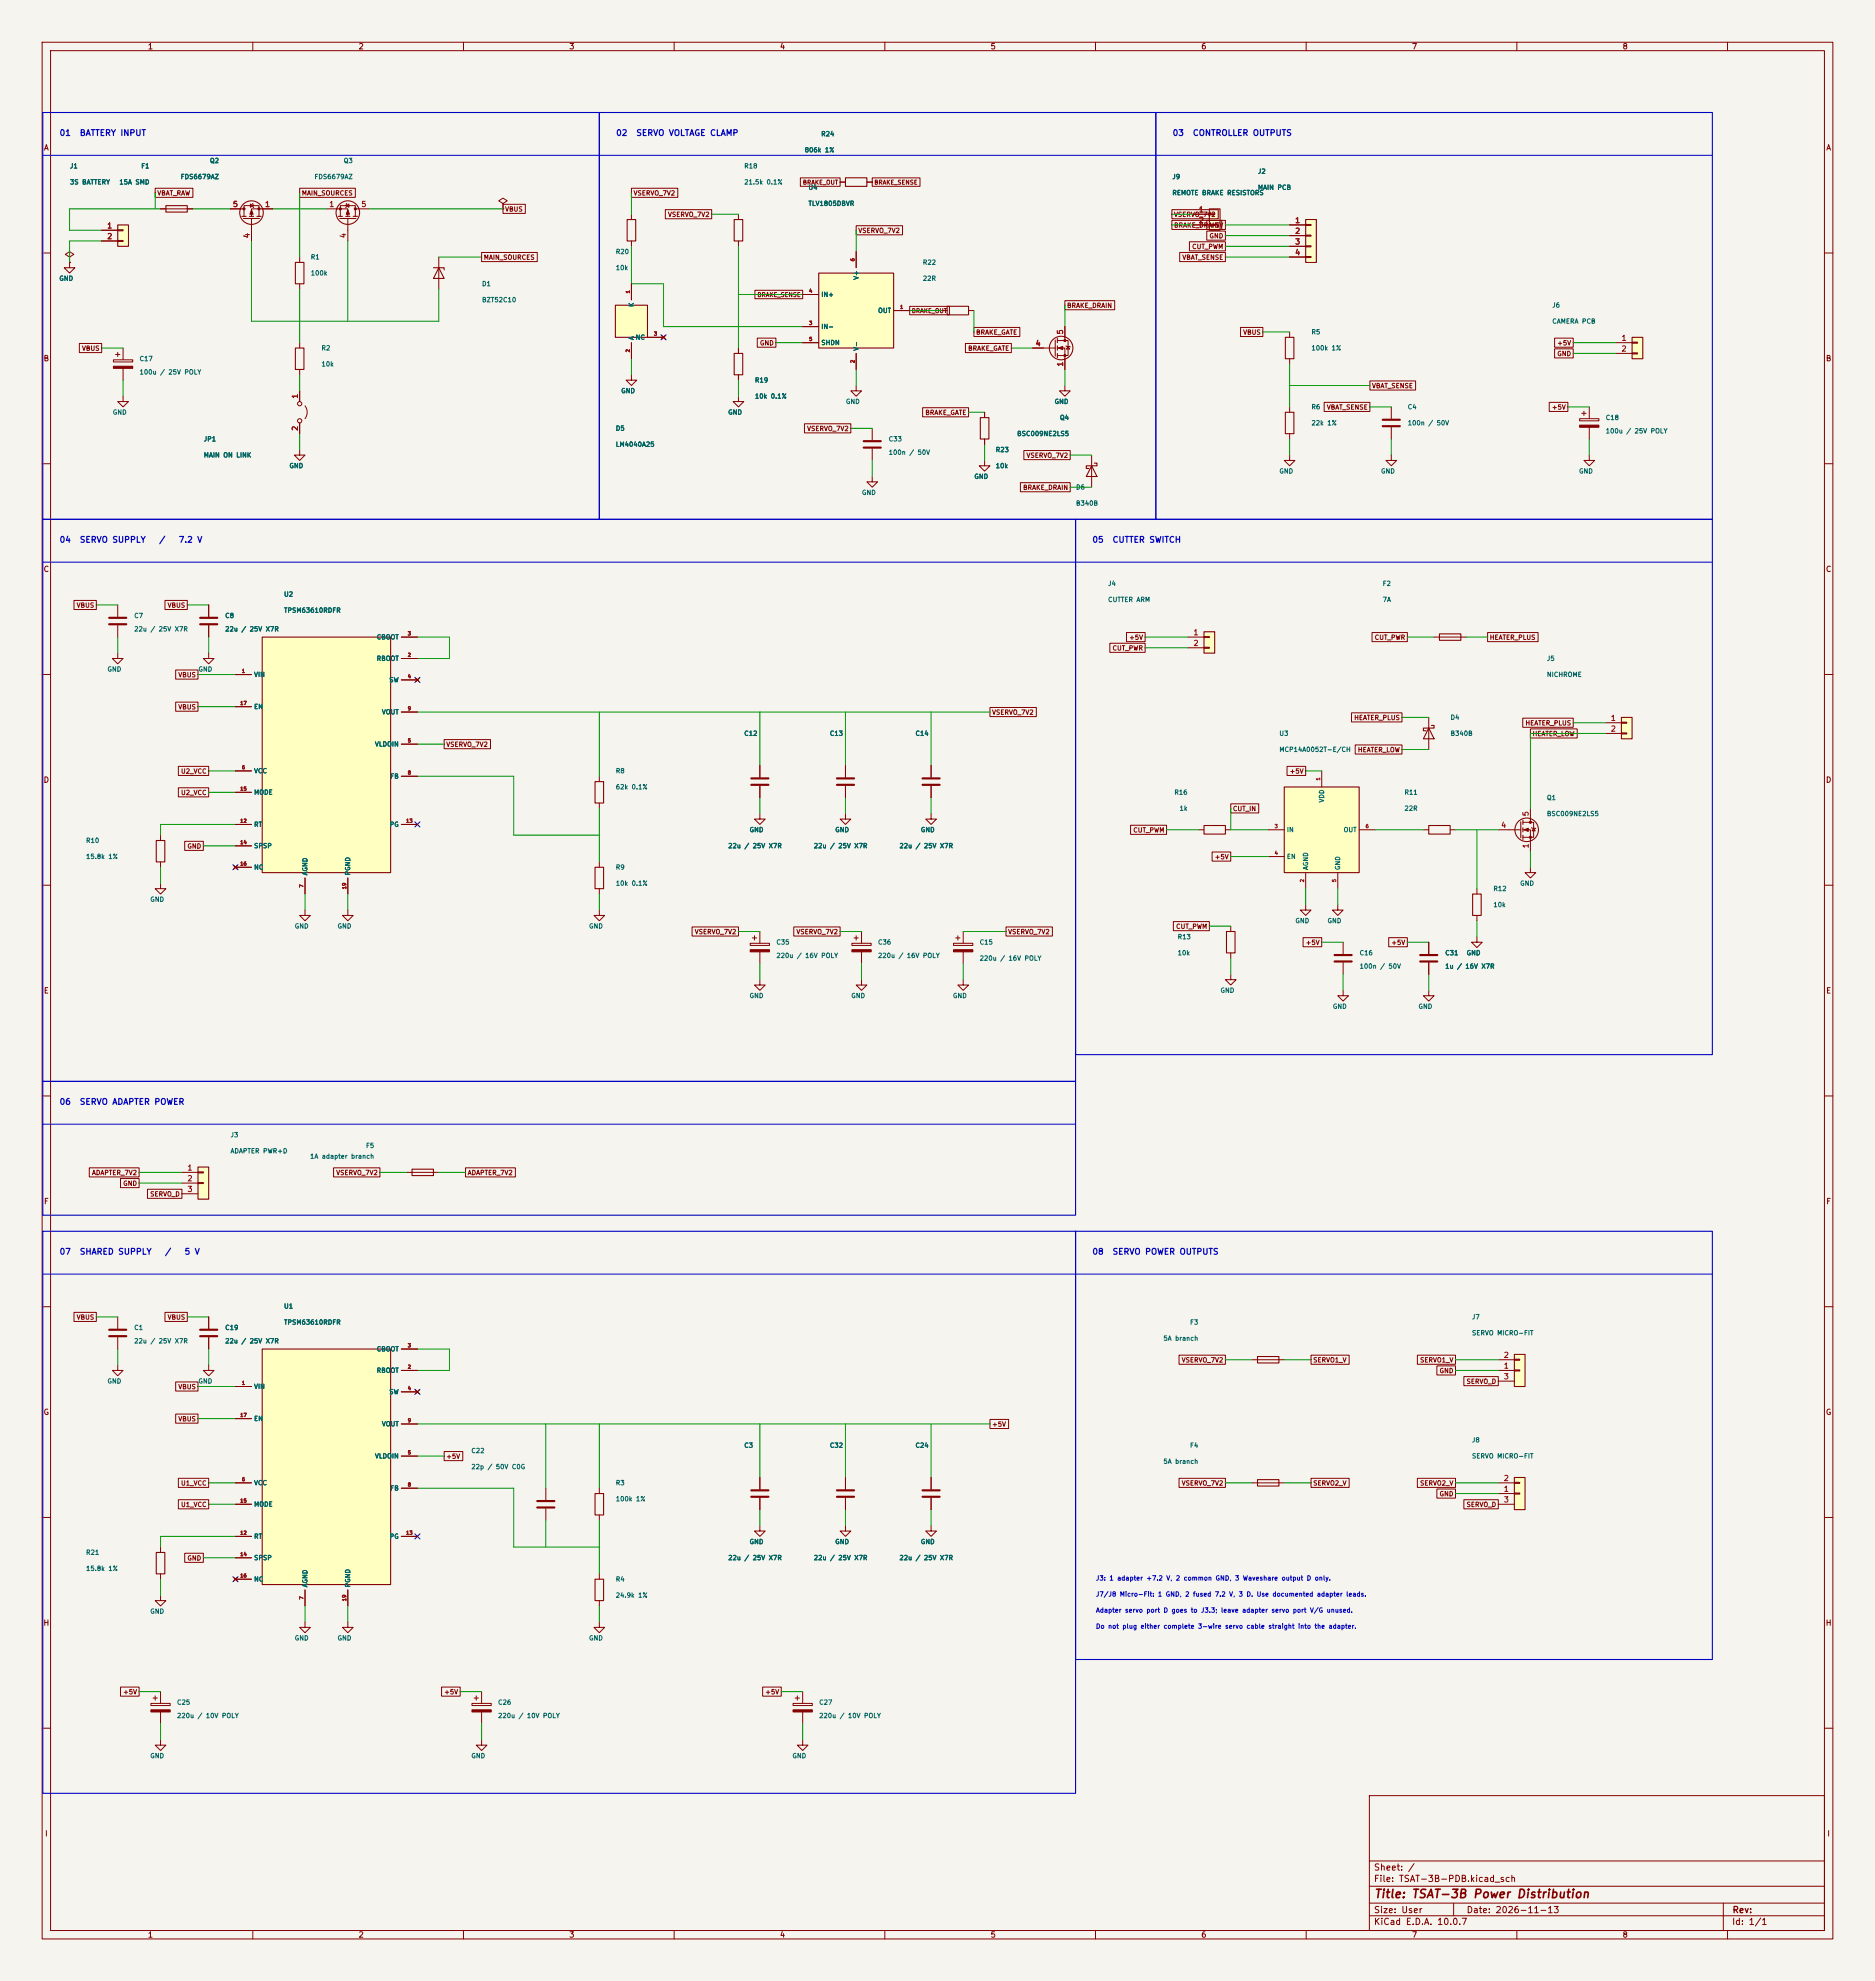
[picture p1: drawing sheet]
<svg xmlns="http://www.w3.org/2000/svg" width="445mm" height="470mm" viewBox="0 0 445 470" stroke-linecap="round" stroke-linejoin="round" font-family="sans-serif">
<defs><g id="words">
<text font-size="2" fill="#840000" x="326" y="450.8">Title: TSAT-3B Power Distribution</text>
<g font-size="1.5" fill="#840000">
<text x="326" y="446.9">File: TSAT-3B-PDB.kicad_sch</text>
<text x="326" y="444.2">Sheet: /</text>
<text x="326" y="454.3">Size: User</text>
<text x="348" y="454.3">Date: 2026-11-13</text>
<text x="411" y="454.3">Rev:</text>
<text x="326" y="457.1">KiCad E.D.A. 10.0.7</text>
<text x="411" y="457.1">Id: 1/1</text>
</g>
<g font-size="1.4" fill="#0000c2">
<text x="14" y="32.6">01</text>
<text x="18.8" y="32.6">BATTERY INPUT</text>
<text x="146.1" y="32.6">02</text>
<text x="150.9" y="32.6">SERVO VOLTAGE CLAMP</text>
<text x="278.2" y="32.6">03</text>
<text x="283" y="32.6">CONTROLLER OUTPUTS</text>
<text x="14" y="129.1">04</text>
<text x="18.8" y="129.1">SERVO SUPPLY</text>
<text x="37.6" y="129.1">/</text>
<text x="42.3" y="129.1">7.2 V</text>
<text x="259.1" y="129.1">05</text>
<text x="263.9" y="129.1">CUTTER SWITCH</text>
<text x="14" y="262.4">06</text>
<text x="18.8" y="262.4">SERVO ADAPTER POWER</text>
<text x="14" y="298">07</text>
<text x="18.8" y="298">SHARED SUPPLY</text>
<text x="39" y="298">/</text>
<text x="43.7" y="298">5 V</text>
<text x="259.1" y="298">08</text>
<text x="263.9" y="298">SERVO POWER OUTPUTS</text>
</g>
<g font-size="1.3" fill="#840000">
<text x="35" y="12">1</text>
<text x="85" y="12">2</text>
<text x="135" y="12">3</text>
<text x="185" y="12">4</text>
<text x="235" y="12">5</text>
<text x="285" y="12">6</text>
<text x="335" y="12">7</text>
<text x="385" y="12">8</text>
<text x="10.3" y="36">A</text>
<text x="433.3" y="36">A</text>
<text x="10.2" y="86">B</text>
<text x="433.2" y="86">B</text>
<text x="10.2" y="136">C</text>
<text x="433.2" y="136">C</text>
<text x="10.2" y="186">D</text>
<text x="433.2" y="186">D</text>
<text x="10.3" y="236">E</text>
<text x="433.3" y="236">E</text>
<text x="10.3" y="286">F</text>
<text x="433.3" y="286">F</text>
<text x="10.2" y="336">G</text>
<text x="433.2" y="336">G</text>
<text x="10.2" y="386">H</text>
<text x="433.2" y="386">H</text>
<text x="10.6" y="436">I</text>
<text x="433.6" y="436">I</text>
<text x="35" y="460">1</text>
<text x="85" y="460">2</text>
<text x="135" y="460">3</text>
<text x="185" y="460">4</text>
<text x="235" y="460">5</text>
<text x="285" y="460">6</text>
<text x="335" y="460">7</text>
<text x="385" y="460">8</text>
</g>
<g font-size="1.3" fill="#a90000">
<text x="55.1" y="49.4">5</text>
<text x="62.8" y="49.4">1</text>
<text x="78" y="49.4">1</text>
<text x="85.6" y="49.4">5</text>
<text x="284.4" y="50.7">1</text>
<text x="284.4" y="53.2">2</text>
<text x="307.2" y="53.2">1</text>
<text x="25.3" y="54.5">1</text>
<text x="25.3" y="57">2</text>
<text x="59.6" y="56.6" transform="rotate(-90 59.6 56.6)">4</text>
<text x="82.4" y="56.6" transform="rotate(-90 82.4 56.6)">4</text>
<text x="307.2" y="55.8">2</text>
<text x="307.2" y="58.3">3</text>
<text x="307.2" y="60.8">4</text>
<text x="245.6" y="82.4">4</text>
<text x="252.6" y="79.5" transform="rotate(-90 252.6 79.5)">5</text>
<text x="384.7" y="81.2">1</text>
<text x="384.7" y="83.7">2</text>
<text x="252.6" y="87.1" transform="rotate(-90 252.6 87.1)">1</text>
<text x="71" y="94.7" transform="rotate(-90 71 94.7)">1</text>
<text x="71" y="102.4" transform="rotate(-90 71 102.4)">2</text>
<text x="283.1" y="151">1</text>
<text x="283.1" y="153.6">2</text>
<text x="382.2" y="171.3">1</text>
<text x="382.2" y="173.9">2</text>
<text x="356.1" y="196.7">4</text>
<text x="363.1" y="193.8" transform="rotate(-90 363.1 193.8)">5</text>
<text x="363.1" y="201.4" transform="rotate(-90 363.1 201.4)">1</text>
<text x="44.4" y="278">1</text>
<text x="44.4" y="280.6">2</text>
<text x="44.4" y="283.1">3</text>
<text x="356.8" y="322.5">2</text>
<text x="356.8" y="325">1</text>
<text x="356.8" y="327.5">3</text>
<text x="356.8" y="351.7">2</text>
<text x="356.8" y="354.2">1</text>
<text x="356.8" y="356.8">3</text>
</g>
<g font-size="1.1" fill="#006464">
<text x="194.8" y="32.6">R24</text>
<text x="16.5" y="40.2">J1</text>
<text x="33.4" y="40.2">F1</text>
<text x="49.7" y="38.9">Q2</text>
<text x="81.5" y="38.9">Q3</text>
<text x="176.5" y="40.2">R18</text>
<text x="190.9" y="36.4">806k 1%</text>
<text x="298.4" y="41.5">J2</text>
<text x="16.5" y="44">3S BATTERY</text>
<text x="28.2" y="44">15A SMD</text>
<text x="42.8" y="42.8">FDS6679AZ</text>
<text x="74.5" y="42.8">FDS6679AZ</text>
<text x="176.5" y="44">21.5k 0.1%</text>
<text x="191.8" y="45.3">U4</text>
<text x="278.1" y="42.8">J9</text>
<text x="278.1" y="46.6">REMOTE BRAKE RESISTORS</text>
<text x="298.4" y="45.3">MAIN PCB</text>
<text x="191.8" y="49.1">TLV1805DBVR</text>
<text x="73.6" y="61.8">R1</text>
<text x="73.6" y="65.6">100k</text>
<text x="146" y="60.5">R20</text>
<text x="146" y="64.3">10k</text>
<text x="218.9" y="63.1">R22</text>
<text x="14" y="66.9">GND</text>
<text x="114.3" y="68.2">D1</text>
<text x="114.3" y="72">BZT52C10</text>
<text x="194.8" y="70.7">IN+</text>
<text x="204" y="66.5" transform="rotate(-90 204 66.5)">V+</text>
<text x="218.9" y="66.9">22R</text>
<text x="150.7" y="72.9" transform="rotate(-90 150.7 72.9)">K</text>
<text x="208.3" y="74.5">OUT</text>
<text x="368.3" y="73.2">J6</text>
<text x="368.3" y="77">CAMERA PCB</text>
<text x="76.2" y="83.4">R2</text>
<text x="150.7" y="80.8" transform="rotate(-90 150.7 80.8)">A</text>
<text x="150.7" y="80.9">NC</text>
<text x="194.8" y="78.3">IN-</text>
<text x="194.8" y="82.1">SHDN</text>
<text x="204" y="83.3" transform="rotate(-90 204 83.3)">V-</text>
<text x="311.1" y="79.6">R5</text>
<text x="311.1" y="83.4">100k 1%</text>
<text x="33" y="85.9">C17</text>
<text x="33" y="89.1">100u / 25V POLY</text>
<text x="76.2" y="87.2">10k</text>
<text x="147.3" y="93.6">GND</text>
<text x="179.1" y="91">R19</text>
<text x="179.1" y="94.8">10k 0.1%</text>
<text x="26.7" y="98.6">GND</text>
<text x="172.7" y="98.6">GND</text>
<text x="200.6" y="96.1">GND</text>
<text x="250.2" y="96.1">GND</text>
<text x="251.4" y="99.9">Q4</text>
<text x="311.1" y="97.4">R6</text>
<text x="311.1" y="101.2">22k 1%</text>
<text x="334" y="97.4">C4</text>
<text x="334" y="101.2">100n / 50V</text>
<text x="381" y="99.9">C18</text>
<text x="48.2" y="105">JP1</text>
<text x="146" y="102.4">D5</text>
<text x="146" y="106.3">LM4040A25</text>
<text x="210.8" y="105">C33</text>
<text x="236.2" y="107.5">R23</text>
<text x="241.3" y="103.7">BSC009NE2LS5</text>
<text x="381" y="103.1">100u / 25V POLY</text>
<text x="48.2" y="108.8">MAIN ON LINK</text>
<text x="68.6" y="111.3">GND</text>
<text x="210.8" y="108.2">100n / 50V</text>
<text x="231.1" y="113.9">GND</text>
<text x="236.2" y="111.3">10k</text>
<text x="303.5" y="112.6">GND</text>
<text x="327.6" y="112.6">GND</text>
<text x="374.6" y="112.6">GND</text>
<text x="204.5" y="117.7">GND</text>
<text x="255.3" y="116.4">D6</text>
<text x="255.3" y="120.2">B340B</text>
<text x="67.3" y="141.8">U2</text>
<text x="262.9" y="139.3">J4</text>
<text x="262.9" y="143.1">CUTTER ARM</text>
<text x="328" y="139.3">F2</text>
<text x="328" y="143.1">7A</text>
<text x="31.7" y="146.9">C7</text>
<text x="53.3" y="146.9">C8</text>
<text x="67.3" y="145.6">TPSM63610RDFR</text>
<text x="31.7" y="150.1">22u / 25V X7R</text>
<text x="53.3" y="150.1">22u / 25V X7R</text>
<text x="89.3" y="152">CBOOT</text>
<text x="25.4" y="159.6">GND</text>
<text x="47" y="159.6">GND</text>
<text x="60.2" y="160.9">VIN</text>
<text x="89.3" y="157.1">RBOOT</text>
<text x="367" y="157.1">J5</text>
<text x="367" y="160.9">NICHROME</text>
<text x="92.3" y="162.1">SW</text>
<text x="60.2" y="168.5">EN</text>
<text x="90.5" y="169.8">VOUT</text>
<text x="344.2" y="171">D4</text>
<text x="88.9" y="177.4">VLDOIN</text>
<text x="176.5" y="174.8">C12</text>
<text x="196.8" y="174.8">C13</text>
<text x="217.2" y="174.8">C14</text>
<text x="303.5" y="174.8">U3</text>
<text x="303.5" y="178.6">MCP14A0052T-E/CH</text>
<text x="344.2" y="174.8">B340B</text>
<text x="60.2" y="183.7">VCC</text>
<text x="92.5" y="185">FB</text>
<text x="146" y="183.7">R8</text>
<text x="60.2" y="188.8">MODE</text>
<text x="146" y="187.5">62k 0.1%</text>
<text x="278.6" y="188.8">R16</text>
<text x="314.5" y="190.5" transform="rotate(-90 314.5 190.5)">VDD</text>
<text x="333.2" y="188.8">R11</text>
<text x="367" y="190.1">Q1</text>
<text x="60.2" y="196.4">RT</text>
<text x="92.4" y="196.4">PG</text>
<text x="177.8" y="197.7">GND</text>
<text x="198.1" y="197.7">GND</text>
<text x="218.4" y="197.7">GND</text>
<text x="279.8" y="192.6">1k</text>
<text x="305.3" y="197.7">IN</text>
<text x="318.8" y="197.7">OUT</text>
<text x="333.2" y="192.6">22R</text>
<text x="367" y="193.9">BSC009NE2LS5</text>
<text x="20.3" y="200.2">R10</text>
<text x="60.2" y="201.5">SPSP</text>
<text x="172.7" y="201.5">22u / 25V X7R</text>
<text x="193" y="201.5">22u / 25V X7R</text>
<text x="213.3" y="201.5">22u / 25V X7R</text>
<text x="20.3" y="204">15.8k 1%</text>
<text x="60.2" y="206.6">NC</text>
<text x="73.2" y="207.8" transform="rotate(-90 73.2 207.8)">AGND</text>
<text x="83.4" y="207.8" transform="rotate(-90 83.4 207.8)">PGND</text>
<text x="146" y="206.6">R9</text>
<text x="305.3" y="204">EN</text>
<text x="310.7" y="206.5" transform="rotate(-90 310.7 206.5)">AGND</text>
<text x="318.3" y="206.5" transform="rotate(-90 318.3 206.5)">GND</text>
<text x="35.5" y="214.2">GND</text>
<text x="146" y="210.4">10k 0.1%</text>
<text x="354.3" y="211.7">R12</text>
<text x="354.3" y="215.5">10k</text>
<text x="360.7" y="210.4">GND</text>
<text x="69.8" y="220.6">GND</text>
<text x="80" y="220.6">GND</text>
<text x="139.7" y="220.6">GND</text>
<text x="307.3" y="219.3">GND</text>
<text x="314.9" y="219.3">GND</text>
<text x="184.1" y="224.4">C35</text>
<text x="184.1" y="227.5">220u / 16V POLY</text>
<text x="208.3" y="224.4">C36</text>
<text x="208.3" y="227.5">220u / 16V POLY</text>
<text x="232.4" y="224.4">C15</text>
<text x="279.4" y="223.1">R13</text>
<text x="279.4" y="226.9">10k</text>
<text x="322.6" y="226.9">C16</text>
<text x="342.9" y="226.9">C31</text>
<text x="348" y="226.9">GND</text>
<text x="232.4" y="228.2">220u / 16V POLY</text>
<text x="322.6" y="230.1">100n / 50V</text>
<text x="342.9" y="230.1">1u / 16V X7R</text>
<text x="177.8" y="237.1">GND</text>
<text x="201.9" y="237.1">GND</text>
<text x="226" y="237.1">GND</text>
<text x="289.5" y="235.8">GND</text>
<text x="316.2" y="239.6">GND</text>
<text x="336.5" y="239.6">GND</text>
<text x="54.6" y="270.1">J3</text>
<text x="54.6" y="273.9">ADAPTER PWR+D</text>
<text x="73.5" y="275.2">1A adapter branch</text>
<text x="86.7" y="272.6">F5</text>
<text x="67.3" y="310.7">U1</text>
<text x="31.7" y="315.8">C1</text>
<text x="53.3" y="315.8">C19</text>
<text x="67.3" y="314.5">TPSM63610RDFR</text>
<text x="282.3" y="314.5">F3</text>
<text x="349.2" y="313.3">J7</text>
<text x="349.2" y="317.1">SERVO MICRO-FIT</text>
<text x="31.7" y="319">22u / 25V X7R</text>
<text x="53.3" y="319">22u / 25V X7R</text>
<text x="89.3" y="320.9">CBOOT</text>
<text x="276" y="318.3">5A branch</text>
<text x="25.4" y="328.5">GND</text>
<text x="47" y="328.5">GND</text>
<text x="60.2" y="329.8">VIN</text>
<text x="89.3" y="326">RBOOT</text>
<text x="92.3" y="331">SW</text>
<text x="60.2" y="337.4">EN</text>
<text x="90.5" y="338.7">VOUT</text>
<text x="88.9" y="346.3">VLDOIN</text>
<text x="111.7" y="345">C22</text>
<text x="176.5" y="343.7">C3</text>
<text x="196.8" y="343.7">C32</text>
<text x="217.2" y="343.7">C24</text>
<text x="276" y="347.6">5A branch</text>
<text x="282.3" y="343.7">F4</text>
<text x="349.2" y="342.5">J8</text>
<text x="349.2" y="346.3">SERVO MICRO-FIT</text>
<text x="60.2" y="352.6">VCC</text>
<text x="92.5" y="353.9">FB</text>
<text x="111.7" y="348.8">22p / 50V C0G</text>
<text x="146" y="352.6">R3</text>
<text x="60.2" y="357.7">MODE</text>
<text x="146" y="356.4">100k 1%</text>
<text x="60.2" y="365.3">RT</text>
<text x="92.4" y="365.3">PG</text>
<text x="20.3" y="369.1">R21</text>
<text x="60.2" y="370.4">SPSP</text>
<text x="172.7" y="370.4">22u / 25V X7R</text>
<text x="177.8" y="366.6">GND</text>
<text x="193" y="370.4">22u / 25V X7R</text>
<text x="198.1" y="366.6">GND</text>
<text x="213.3" y="370.4">22u / 25V X7R</text>
<text x="218.4" y="366.6">GND</text>
<text x="20.3" y="373">15.8k 1%</text>
<text x="60.2" y="375.5">NC</text>
<text x="73.2" y="376.7" transform="rotate(-90 73.2 376.7)">AGND</text>
<text x="83.4" y="376.7" transform="rotate(-90 83.4 376.7)">PGND</text>
<text x="146" y="375.5">R4</text>
<text x="35.5" y="383.1">GND</text>
<text x="146" y="379.3">24.9k 1%</text>
<text x="69.8" y="389.5">GND</text>
<text x="80" y="389.5">GND</text>
<text x="139.7" y="389.5">GND</text>
<text x="41.9" y="404.7">C25</text>
<text x="41.9" y="407.9">220u / 10V POLY</text>
<text x="118.1" y="404.7">C26</text>
<text x="118.1" y="407.9">220u / 10V POLY</text>
<text x="194.3" y="404.7">C27</text>
<text x="194.3" y="407.9">220u / 10V POLY</text>
<text x="35.5" y="417.4">GND</text>
<text x="111.7" y="417.4">GND</text>
<text x="187.9" y="417.4">GND</text>
</g>
<g font-size="1.1" fill="#840000">
<text x="37.2" y="46.6">VBAT_RAW</text>
<text x="71.5" y="46.6">MAIN_SOURCES</text>
<text x="150.3" y="46.6">VSERVO_7V2</text>
<text x="119.8" y="50.4">VBUS</text>
<text x="158.4" y="51.7">VSERVO_7V2</text>
<text x="278.5" y="51.7">VSERVO_7V2</text>
<text x="203.6" y="55.5">VSERVO_7V2</text>
<text x="278.5" y="54.3">BRAKE_DRAIN</text>
<text x="282.8" y="59.3">CUT_PWM</text>
<text x="286.9" y="56.8">GND</text>
<text x="286.9" y="54.3">+5V</text>
<text x="114.7" y="61.9">MAIN_SOURCES</text>
<text x="280.5" y="61.9">VBAT_SENSE</text>
<text x="253.1" y="73.3">BRAKE_DRAIN</text>
<text x="19.4" y="83.5">VBUS</text>
<text x="180.2" y="82.2">GND</text>
<text x="229.7" y="83.5">BRAKE_GATE</text>
<text x="231.5" y="79.7">BRAKE_GATE</text>
<text x="294.9" y="79.7">VBUS</text>
<text x="369.5" y="82.2">+5V</text>
<text x="369.5" y="84.7">GND</text>
<text x="325.5" y="92.4">VBAT_SENSE</text>
<text x="219.5" y="98.7">BRAKE_GATE</text>
<text x="314.8" y="97.4">VBAT_SENSE</text>
<text x="368.2" y="97.4">+5V</text>
<text x="191.4" y="102.5">VSERVO_7V2</text>
<text x="243.5" y="108.9">VSERVO_7V2</text>
<text x="242.7" y="116.5">BRAKE_DRAIN</text>
<text x="18.1" y="144.4">VBUS</text>
<text x="39.7" y="144.4">VBUS</text>
<text x="263.9" y="154.6">CUT_PWR</text>
<text x="267.9" y="152">+5V</text>
<text x="326.1" y="152">CUT_PWR</text>
<text x="353.5" y="152">HEATER_PLUS</text>
<text x="42.2" y="160.9">VBUS</text>
<text x="42.2" y="168.6">VBUS</text>
<text x="235.3" y="169.8">VSERVO_7V2</text>
<text x="321.3" y="171.1">HEATER_PLUS</text>
<text x="361.9" y="172.4">HEATER_PLUS</text>
<text x="105.8" y="177.4">VSERVO_7V2</text>
<text x="322.2" y="178.7">HEATER_LOW</text>
<text x="363.6" y="174.9">HEATER_LOW</text>
<text x="42.9" y="183.8">U2_VCC</text>
<text x="306" y="183.8">+5V</text>
<text x="42.9" y="188.9">U2_VCC</text>
<text x="268.8" y="197.8">CUT_PWM</text>
<text x="292.5" y="192.7">CUT_IN</text>
<text x="44.4" y="201.6">GND</text>
<text x="288.2" y="204.1">+5V</text>
<text x="164.8" y="221.9">VSERVO_7V2</text>
<text x="188.9" y="221.9">VSERVO_7V2</text>
<text x="239.2" y="221.9">VSERVO_7V2</text>
<text x="279" y="220.6">CUT_PWM</text>
<text x="309.8" y="224.4">+5V</text>
<text x="330.1" y="224.4">+5V</text>
<text x="21.7" y="279">ADAPTER_7V2</text>
<text x="29.1" y="281.6">GND</text>
<text x="79.7" y="279">VSERVO_7V2</text>
<text x="110.9" y="279">ADAPTER_7V2</text>
<text x="35.5" y="284.1">SERVO_D</text>
<text x="18.1" y="313.3">VBUS</text>
<text x="39.7" y="313.3">VBUS</text>
<text x="280.3" y="323.5">VSERVO_7V2</text>
<text x="311.5" y="323.5">SERVO1_V</text>
<text x="336.9" y="323.5">SERVO1_V</text>
<text x="42.2" y="329.8">VBUS</text>
<text x="341.5" y="326">GND</text>
<text x="347.9" y="328.6">SERVO_D</text>
<text x="42.2" y="337.5">VBUS</text>
<text x="235.3" y="338.7">+5V</text>
<text x="105.8" y="346.4">+5V</text>
<text x="42.9" y="352.7">U1_VCC</text>
<text x="280.3" y="352.7">VSERVO_7V2</text>
<text x="311.5" y="352.7">SERVO2_V</text>
<text x="336.9" y="352.7">SERVO2_V</text>
<text x="42.9" y="357.8">U1_VCC</text>
<text x="341.5" y="355.2">GND</text>
<text x="347.9" y="357.8">SERVO_D</text>
<text x="44.4" y="370.5">GND</text>
<text x="29.1" y="402.2">+5V</text>
<text x="105.3" y="402.2">+5V</text>
<text x="181.5" y="402.2">+5V</text>
</g>
<g font-size="1.1" fill="#0000c2">
<text x="260" y="375.2">J3: 1 adapter +7.2 V, 2 common GND, 3 Waveshare output D only.</text>
<text x="260" y="379.1">J7/J8 Micro-Fit: 1 GND, 2 fused 7.2 V, 3 D. Use documented adapter leads.</text>
<text x="260" y="382.9">Adapter servo port D goes to J3.3; leave adapter servo port V/G unused.</text>
<text x="260" y="386.7">Do not plug either complete 3-wire servo cable straight into the adapter.</text>
</g>
<g font-size="1" fill="#840000">
<text x="190.4" y="44">BRAKE_OUT</text>
<text x="207.4" y="44">BRAKE_SENSE</text>
<text x="179.6" y="70.7">BRAKE_SENSE</text>
<text x="216.3" y="74.5">BRAKE_OUT</text>
</g>
<g font-size=".8" fill="#a90000">
<text x="203" y="62.1" transform="rotate(-90 203 62.1)">6</text>
<text x="149.6" y="69.7" transform="rotate(-90 149.6 69.7)">1</text>
<text x="191.9" y="69.7">4</text>
<text x="191.9" y="77.3">3</text>
<text x="213.5" y="73.5">1</text>
<text x="149.6" y="83.7" transform="rotate(-90 149.6 83.7)">2</text>
<text x="155.1" y="79.8">3</text>
<text x="191.9" y="81.1">5</text>
<text x="203" y="86.2" transform="rotate(-90 203 86.2)">2</text>
<text x="96.7" y="150.9">3</text>
<text x="57.3" y="159.8">1</text>
<text x="96.7" y="156">2</text>
<text x="96.7" y="161.1">4</text>
<text x="56.9" y="167.4">17</text>
<text x="96.7" y="168.7">9</text>
<text x="96.7" y="176.3">5</text>
<text x="57.3" y="182.7">6</text>
<text x="96.7" y="184">8</text>
<text x="313.5" y="185.3" transform="rotate(-90 313.5 185.3)">1</text>
<text x="56.9" y="187.8">15</text>
<text x="56.9" y="195.4">12</text>
<text x="96.3" y="195.4">13</text>
<text x="302.4" y="196.7">3</text>
<text x="324" y="196.7">6</text>
<text x="56.9" y="200.5">14</text>
<text x="302.4" y="203">4</text>
<text x="56.9" y="205.5">16</text>
<text x="309.7" y="209.4" transform="rotate(-90 309.7 209.4)">2</text>
<text x="317.3" y="209.4" transform="rotate(-90 317.3 209.4)">5</text>
<text x="72.2" y="210.7" transform="rotate(-90 72.2 210.7)">7</text>
<text x="82.3" y="211.1" transform="rotate(-90 82.3 211.1)">19</text>
<text x="96.7" y="319.8">3</text>
<text x="57.3" y="328.7">1</text>
<text x="96.7" y="324.9">2</text>
<text x="96.7" y="330">4</text>
<text x="56.9" y="336.4">17</text>
<text x="96.7" y="337.6">9</text>
<text x="96.7" y="345.2">5</text>
<text x="57.3" y="351.6">6</text>
<text x="96.7" y="352.9">8</text>
<text x="56.9" y="356.7">15</text>
<text x="56.9" y="364.3">12</text>
<text x="96.3" y="364.3">13</text>
<text x="56.9" y="369.4">14</text>
<text x="56.9" y="374.5">16</text>
<text x="72.2" y="379.6" transform="rotate(-90 72.2 379.6)">7</text>
<text x="82.3" y="380" transform="rotate(-90 82.3 380)">19</text>
</g>
</g></defs>
<path d="M0 0h445v470h-445z" fill="#f5f4ef" stroke="#f5f4ef" stroke-width=".24"/>
<g fill="none" stroke="#840000" stroke-width=".24">
<path d="M10 10h425v450h-425zM12 12h421v446h-421zM60 10v2M110 10v2M160 10v2M210 10v2M260 10v2M310 10v2M360 10v2M410 10v2M10 60h2M433 60h2"/>
<path d="M10 110h2M433 110h2M10 160h2M433 160h2M10 210h2M433 210h2M10 260h2M433 260h2M10 310h2M433 310h2M180.3 350.5v2.8M180.3 355.4v2.8"/>
<path d="M10 360h2M38.1 378.5v1.3h1.3l-1.3 1.2-1.3-1.2h1.3M433 360h2M72.4 384.8v1.3h1.3l-1.3 1.3-1.3-1.3h1.3M10 410h2M433 410h2M325 426h108v32h-108zM60 458v2M110 458v2M160 458v2M210 458v2M260 458v2"/>
<path d="M310 458v2M325 454.5h108M325 451.5h108M325 447.5h108M325 441.5h108M345 451.5v3M360 458v2M409 451.5v6.5M410 458v2"/>
</g>
<path d="M178.3 353.6h4.1M178.3 355.1h4.1" fill="none" stroke="#840000" stroke-width=".51"/>
<path d="M62.2 320.1h30.5v55.8h-30.5z" fill="#ffffc2"/>
<path d="M148.8 52.1h2.1v5.1h-2.1zM174.2 52.1h2.1v5.1h-2.1zM174.2 83.8h2.1v5.1h-2.1zM232.7 99.1h2v5.1h-2zM62.2 320.1h30.5v55.8h-30.5zM141.2 354.4h2.1v5h-2.1zM37.1 368.3h2v5.1h-2z" fill="none" stroke="#840000" stroke-width=".25"/>
<g fill="none" stroke="#840000" stroke-width=".24">
<path d="M149.9 50.8v1.3M149.9 57.2v1.2M175.3 50.8v1.3M175.3 57.2v1.2M175.3 82.6v1.2M175.3 88.9v1.3M233.7 97.8v1.3M233.7 109.2v1.3h1.2l-1.2 1.3-1.3-1.3h1.3M233.7 104.2v1.2M49.5 155v1.2h1.3l-1.3 1.3-1.2-1.3h1.2M178.1 223.8h4.5v.5h-4.5zM178.6 222.5h1"/>
<path d="M179.1 222v1M180.3 221v2.8M180.3 225.8v2.8M202.2 223.8h4.6v.5h-4.6zM202.7 222.5h1M203.2 222v1M204.5 221v2.8M204.5 225.8v2.8M226.3 223.8h4.6v.5h-4.6zM226.8 222.5h1M227.3 222v1M228.6 221v2.8"/>
<path d="M228.6 225.8v2.8M27.9 312.4v2.8M27.9 317.3v2.8M49.5 312.4v2.8M49.5 317.3v2.8M27.9 323.9v1.2h1.3l-1.3 1.3-1.2-1.3h1.2M49.5 323.9v1.2h1.3l-1.3 1.3-1.2-1.3h1.2M55.9 329h3.8M55.9 336.6h3.8M95.2 325.1h3.9M95.2 320.1h3.9M95.2 330.2h3.9"/>
<path d="M95.2 337.8h3.9M98.7 329.8l.7 .8M99.4 329.8l-.7 .8M55.9 351.8h3.8M55.9 356.9h3.8M95.2 345.5h3.9M95.2 353.1h3.9M129.5 353.1v2.8M129.5 357.9v2.8M142.2 353.1v1.3M142.2 359.4v1.3M200.7 350.5v2.8"/>
<path d="M200.7 355.4v2.8M221 350.5v2.8M221 355.4v2.8M38.1 367.1v1.2M38.1 373.4v1.3M55.5 374.3l.8 .8M55.9 364.5h3.8M55.9 369.6h3.8M55.9 374.7h3.8M56.3 374.3l-.8 .8M72.4 377.2v3.8M82.5 377.2v3.8"/>
<path d="M95.2 364.5h3.9M221 362v1.2h1.2l-1.2 1.3-1.3-1.3h1.3M142.2 384.8v1.3h1.3l-1.3 1.3-1.2-1.3h1.2M35.8 404.1h4.6v.5h-4.6zM36.3 402.9h1M36.8 402.4v1M38.1 401.3v2.8M38.1 406.2v2.8M112 404.1h4.6v.5h-4.6zM112.5 402.9h1M113 402.4v1M114.3 412.8v1.2h1.3l-1.3 1.3-1.3-1.3h1.3"/>
<path d="M114.3 401.3v2.8M114.3 406.2v2.8M190.5 412.8v1.2h1.3l-1.3 1.3-1.3-1.3h1.3"/>
</g>
<path d="M25.9 315.5h4.1M25.9 317h4.1M47.5 315.5h4.1M47.5 317h4.1M127.5 356.1h4.1M127.5 357.7h4.1M198.6 353.6h4.1M198.6 355.1h4.1M218.9 353.6h4.1M218.9 355.1h4.1" fill="none" stroke="#840000" stroke-width=".51"/>
<g fill="#840000" stroke="#840000" stroke-width=".24">
<path d="M35.8 405.7h4.6v.5h-4.6z"/>
<path d="M112 405.7h4.6v.5h-4.6z"/>
<path d="M202.2 225.3h4.6v.5h-4.6z"/>
<path d="M178.1 225.3h4.5v.5h-4.5z"/>
<path d="M226.3 225.3h4.6v.5h-4.6z"/>
</g>
<path d="M146 72.4h7.7v7.6h-7.7z" fill="#ffffc2"/>
<g fill="none" stroke="#840000" stroke-width=".25">
<path d="M146 72.4h7.7v7.6h-7.7zM250.4 80.7v3.8M251 80.3v1M251 82.1v1M251 83.8v1.1"/>
<circle cx="251.8" cy="82.6" r="2.79"/>
</g>
<g fill="none" stroke="#840000" stroke-width=".24">
<path d="M149.9 67.3v3.8M157.1 79.7l.8 .7M157.9 79.7l-.8 .7M252.7 77.5v3.3M71.1 92.7v2.6M72.4 96.3l.4 .7 .1 .9-.5 1.4M149.9 81.3v3.8M153.7 80h3.8M245.1 82.6h5.3M251 80.8h2.5v3.6h-2.5M251 82.6h1.7v5.1M253 82.1l1 .2"/>
<path d="M253.5 82.2l.4 .6h-.8zM71.1 106.7v1.3h1.3l-1.3 1.2-1.3-1.2h1.3M71.1 100.4v2.5"/>
<circle cx="71.1" cy="95.8" r=".51"/>
<circle cx="71.1" cy="99.8" r=".51"/>
</g>
<g fill="#840000" stroke="#840000" stroke-width=".24">
<path d="M251.2 82.6l1-.4v.8z"/>
<circle cx="252.7" cy="80.8" r=".25"/>
<circle cx="252.7" cy="84.4" r=".25"/>
</g>
<path d="M194.3 64.8h17.8v17.8h-17.8z" fill="#ffffc2"/>
<path d="M194.3 64.8h17.8v17.8h-17.8zM224.8 72.7h5.1v2h-5.1z" fill="none" stroke="#840000" stroke-width=".25"/>
<g fill="none" stroke="#840000" stroke-width=".24">
<path d="M203.2 59.7v3.8M190.5 77.5h3.8M190.5 69.9h3.8M212.1 73.7h3.8M223.5 73.7h1.3M229.9 73.7h1.2M190.5 81.3h3.8M203.2 83.8v3.9M252.7 91.5v1.2h1.3l-1.3 1.3-1.2-1.3h1.2M27.9 155v1.2h1.3l-1.3 1.3-1.2-1.3h1.2M27.9 143.5v2.8M27.9 148.4v2.8"/>
<path d="M49.5 143.5v2.8M49.5 148.4v2.8"/>
</g>
<path d="M25.9 146.6h4.1M25.9 148.1h4.1M47.5 146.6h4.1M47.5 148.1h4.1" fill="none" stroke="#840000" stroke-width=".51"/>
<path d="M62.2 151.2h30.5v55.8h-30.5z" fill="#ffffc2"/>
<path d="M62.2 151.2h30.5v55.8h-30.5zM37.1 199.4h2v5.1h-2z" fill="none" stroke="#840000" stroke-width=".25"/>
<g fill="none" stroke="#840000" stroke-width=".24">
<path d="M95.2 156.2h3.9M95.2 151.2h3.9M55.9 160h3.8M55.9 167.7h3.8M95.2 161.3h3.9M95.2 176.6h3.9M95.2 168.9h3.9M98.7 160.9l.7 .8M99.4 160.9l-.7 .8M38.1 198.1v1.3M55.9 182.9h3.8M55.9 195.6h3.8"/>
<path d="M55.9 188h3.8M95.2 184.2h3.9M95.2 195.6h3.9M38.1 209.6v1.2h1.3l-1.3 1.3-1.3-1.3h1.3M38.1 204.5v1.3M55.5 205.4l.8 .7M55.9 200.7h3.8M55.9 205.8h3.8M56.3 205.4l-.8 .7M72.4 208.3v3.8M82.5 208.3v3.8"/>
</g>
<path d="M47 276.9h2.5v7.6h-2.5z" fill="#ffffc2"/>
<path d="M47 276.9h2.5v7.6h-2.5zM97.8 277.4h5.1v1.5h-5.1zM141.2 374.7h2.1v5.1h-2.1z" fill="none" stroke="#840000" stroke-width=".25"/>
<g fill="none" stroke="#840000" stroke-width=".24">
<path d="M330.2 108v1.2h1.3l-1.3 1.3-1.3-1.3h1.3M43.2 278.2h3.8M47 278h1.3v.3h-1.3zM96.5 278.2h7.6M43.2 280.7h3.8M43.2 283.2h3.8M47 280.6h1.3v.2h-1.3zM142.2 373.4v1.3M142.2 379.8v1.2M180.3 362v1.2h1.3l-1.3 1.3-1.2-1.3h1.2M200.7 362v1.2h1.2l-1.2 1.3-1.3-1.3h1.3M38.1 412.8v1.2h1.3l-1.3 1.3-1.3-1.3h1.3"/>
<path d="M188.2 404.1h4.6v.5h-4.6zM188.7 402.9h1M189.2 402.4v1M190.5 401.3v2.8M190.5 406.2v2.8"/>
</g>
<path d="M188.2 405.7h4.6v.5h-4.6z" fill="#840000" stroke="#840000" stroke-width=".24"/>
<path d="M384.8 170.2h2.5v5.1h-2.5z" fill="#ffffc2"/>
<path d="M384.8 170.2h2.5v5.1h-2.5z" fill="none" stroke="#840000" stroke-width=".25"/>
<path d="M381 171.5h3.8M381 174h3.8M384.8 171.3h1.3v.3h-1.3zM384.8 173.9h1.3v.2h-1.3z" fill="none" stroke="#840000" stroke-width=".24"/>
<path d="M285.7 149.9h2.6v5.1h-2.6z" fill="#ffffc2"/>
<path d="M285.7 149.9h2.6v5.1h-2.6zM341.6 150.4h5.1v1.5h-5.1z" fill="none" stroke="#840000" stroke-width=".25"/>
<path d="M281.9 151.2h3.8M281.9 153.7h3.8M285.7 151h1.3v.3h-1.3zM285.7 153.6h1.3v.2h-1.3zM340.4 151.2h7.6" fill="none" stroke="#840000" stroke-width=".24"/>
<path d="M387.3 80h2.6v5.1h-2.6z" fill="#ffffc2"/>
<path d="M387.3 80h2.6v5.1h-2.6z" fill="none" stroke="#840000" stroke-width=".25"/>
<path d="M330.2 96.5v2.8M374.9 99.3h4.6v.5h-4.6zM375.4 98.1h1M375.9 97.6v1M377.2 96.5v2.8M383.5 81.3h3.8M383.5 83.8h3.8M387.3 81.2h1.3v.2h-1.3zM387.3 83.7h1.3v.3h-1.3zM330.2 101.4v2.8M377.2 108v1.2h1.3l-1.3 1.3-1.3-1.3h1.3M377.2 101.4v2.8" fill="none" stroke="#840000" stroke-width=".24"/>
<path d="M374.9 100.9h4.6v.5h-4.6z" fill="#840000" stroke="#840000" stroke-width=".24"/>
<path d="M328.2 99.6h4M328.2 101.1h4" fill="none" stroke="#840000" stroke-width=".51"/>
<path d="M287 49.6h2.6v5h-2.6z" fill="#ffffc2"/>
<path d="M287 49.6h2.6v5h-2.6z" fill="none" stroke="#840000" stroke-width=".25"/>
<path d="M283.2 50.8h3.8M283.2 53.4h3.8M287 50.7h1.3v.2h-1.3zM287 53.2h1.3v.3h-1.3z" fill="none" stroke="#840000" stroke-width=".24"/>
<path d="M309.9 52.1h2.5v10.2h-2.5z" fill="#ffffc2"/>
<path d="M309.9 52.1h2.5v10.2h-2.5zM305.1 80h2v5.1h-2z" fill="none" stroke="#840000" stroke-width=".25"/>
<path d="M306.1 53.4h3.8M306.1 55.9h3.8M306.1 58.4h3.8M309.9 53.2h1.2v.3h-1.2zM309.9 55.8h1.2v.2h-1.2zM309.9 58.3h1.2v.3h-1.2zM306.1 61h3.8M306.1 78.8v1.2M309.9 60.9h1.2v.2h-1.2zM306.1 85.1v1.3M306.1 108v1.2h1.2l-1.2 1.3-1.3-1.3h1.3" fill="none" stroke="#840000" stroke-width=".24"/>
<path d="M304.8 186.7h17.8v20.3h-17.8z" fill="#ffffc2"/>
<g fill="none" stroke="#840000" stroke-width=".25">
<path d="M200.7 42.2h5v2h-5zM305.1 97.8h2v5.1h-2zM259.1 110.5l1.2 2.6h-2.5zM259.7 109.9h.6v.6h-2.5v.6h.6M304.8 186.7h17.8v20.3h-17.8zM339.1 195.9h5.1v2h-5.1zM360.9 195v3.8M361.4 194.6v1M361.4 196.4v1M361.4 198.1v1.1M349.5 212.1h2v5.1h-2zM298.4 321.8h5.1v1.6h-5.1z"/>
<path d="M298.4 351.1h5.1v1.5h-5.1z"/>
<circle cx="362.3" cy="196.9" r="2.79"/>
</g>
<g fill="none" stroke="#840000" stroke-width=".24">
<path d="M199.4 43.2h1.3M205.7 43.2h1.3M149.9 88.9v1.3h1.2l-1.2 1.3-1.3-1.3h1.3M175.3 94v1.3h1.2l-1.2 1.2-1.3-1.2h1.3M203.2 91.5v1.2h1.3l-1.3 1.3-1.3-1.3h1.3M306.1 96.5v1.3M207 113.1v1.2h1.3l-1.3 1.3-1.3-1.3h1.3M207 101.6v2.8M207 106.4v2.8M259.1 108v7.6M306.1 102.9v1.3M180.3 193.1v1.2h1.3l-1.3 1.3-1.2-1.3h1.2"/>
<path d="M180.3 181.6v2.8M180.3 186.5v2.8M200.7 193.1v1.2h1.2l-1.2 1.3-1.3-1.3h1.3M200.7 181.6v2.8M200.7 186.5v2.8M221 193.1v1.2h1.2l-1.2 1.3-1.3-1.3h1.3M221 181.6v2.8M221 186.5v2.8M301 196.9h3.8M313.7 182.9v3.8M322.6 196.9h3.8M337.8 196.9h1.3"/>
<path d="M344.2 196.9h1.2M355.6 196.9h5.3M361.4 195.1h2.6v3.6h-2.6M361.4 196.9h1.8v5.1M363.2 191.8v3.3M363.5 196.4l1 .2M364 196.5l.4 .6h-.8zM301 203.2h3.8M309.9 207v3.8M317.5 214.7v1.2h1.3l-1.3 1.3-1.3-1.3h1.3M317.5 207v3.8M350.5 210.8v1.3"/>
<path d="M350.5 217.2v1.3M363.2 205.8v1.2h1.3l-1.3 1.3-1.3-1.3h1.3M318.8 235v1.2h1.2l-1.2 1.3-1.3-1.3h1.3M318.8 223.5v2.8M318.8 228.4v2.8M339.1 235v1.2h1.3l-1.3 1.3-1.3-1.3h1.3M339.1 223.5v2.8M339.1 228.4v2.8M350.5 222.3v1.2h1.3l-1.3 1.3-1.3-1.3h1.3M297.2 322.6h7.6M297.2 351.8h7.6M82.5 384.8v1.3h1.3l-1.3 1.3-1.2-1.3h1.2"/>
</g>
<path d="M205 104.7h4M205 106.2h4M178.3 184.7h4.1M178.3 186.2h4.1M198.6 184.7h4.1M198.6 186.2h4.1M218.9 184.7h4.1M218.9 186.2h4.1M316.7 226.6h4.1M316.7 228.1h4.1M337.1 226.6h4M337.1 228.1h4" fill="none" stroke="#840000" stroke-width=".51"/>
<g fill="#840000" stroke="#840000" stroke-width=".24">
<path d="M361.7 196.9l1-.4v.8z"/>
<circle cx="363.2" cy="195.1" r=".25"/>
<circle cx="363.2" cy="198.7" r=".25"/>
</g>
<path d="M359.4 321.3h2.5v7.7h-2.5z" fill="#ffffc2"/>
<path d="M359.4 321.3h2.5v7.7h-2.5z" fill="none" stroke="#840000" stroke-width=".25"/>
<path d="M355.6 325.1h3.8M355.6 322.6h3.8M355.6 327.7h3.8M359.4 322.5h1.3v.2h-1.3zM359.4 325h1.3v.3h-1.3z" fill="none" stroke="#840000" stroke-width=".24"/>
<path d="M359.4 350.5h2.5v7.7h-2.5z" fill="#ffffc2"/>
<path d="M339.1 172.7l1.3 2.6h-2.6zM339.7 172.1h.7v.6h-2.6v.7h.7M285.7 195.9h5.1v2h-5.1zM141.2 205.8h2.1v5h-2.1zM291.1 221h2v5.1h-2zM359.4 350.5h2.5v7.7h-2.5z" fill="none" stroke="#840000" stroke-width=".25"/>
<g fill="none" stroke="#840000" stroke-width=".24">
<path d="M339.1 170.2v7.6M284.5 196.9h1.2M290.8 196.9h1.3M142.2 204.5v1.3M142.2 210.8v1.3M292.1 219.7v1.3M309.9 214.7v1.2h1.2l-1.2 1.3-1.3-1.3h1.3M292.1 231.2v1.2h1.3l-1.3 1.3-1.3-1.3h1.3M292.1 226.1v1.3M355.6 354.4h3.8M355.6 351.8h3.8M355.6 356.9h3.8"/>
<path d="M359.4 351.7h1.3v.2h-1.3zM359.4 354.2h1.3v.3h-1.3z"/>
</g>
<path d="M27.9 53.4h2.6v5h-2.6z" fill="#ffffc2"/>
<g fill="none" stroke="#840000" stroke-width=".25">
<path d="M27.9 53.4h2.6v5h-2.6zM39.4 48.8h5v1.5h-5zM57.4 51.3h1M57.8 51.8h3.8M59.2 51.3h1M61 51.3h1M80.3 51.3h1M80.6 51.8h3.9M82 51.3h1.1M83.8 51.3h1M70.1 62.3h2v5h-2zM102.9 63.5h2.5v.5"/>
<path d="M104.1 63.5l1.3 2.6h-2.5zM70.1 82.6h2v5.1h-2zM141.2 185.4h2.1v5.1h-2.1z"/>
<circle cx="59.7" cy="50.4" r="2.79"/>
<circle cx="82.5" cy="50.4" r="2.79"/>
</g>
<g fill="none" stroke="#840000" stroke-width=".24">
<path d="M24.1 54.6h3.8M24.1 57.2h3.8M27.9 54.5h1.3v.3h-1.3zM27.9 57h1.3v.3h-1.3zM36.8 44.7h9v2.1h-9zM38.1 49.6h7.6M54.6 49.6h3.3M57.9 51.3v-2.5h3.6v2.5M59.4 48.4l.7 .4-.7 .4zM59.7 51.8v5.4M59.9 48.3l.3 1M64.8 49.6h-5.1v1.7"/>
<path d="M71.1 44.7h13.2v2.1h-13.2zM77.5 49.6h5v1.7M80.8 51.3v-2.5h3.5v2.5M82.2 48.8l.6-.4v.8zM82.3 48.3l-.3 1M82.5 51.8v5.4M84.3 49.6h3.3M114.3 59.9h13.2v2.2h-13.2zM119.4 48.3l1-.7-1-.6-1 .6 1 .7v1.3M119.4 49.6h.1M119.4 48.5h5.3v2.1h-5.3zM149.9 44.7h11v2.1h-11z"/>
<path d="M157.9 49.7h11v2.2h-11zM190 42.2h9.4v2h-9.4zM199.4 43.2h1.3M203.2 53.6h11v2.1h-11zM203.2 59.7v3.8M205.7 43.2h1.3M207 42.2h11.3v2h-11.3zM278.1 52.3h11.9v2.1h-11.9zM278.1 49.7h11v2.2h-11zM280 59.9h10.8v2.2h-10.8zM282.3 57.4h8.5v2.1h-8.5zM283.2 50.8h3.8"/>
<path d="M283.2 53.4h3.8M286.4 54.8h4.4v2.2h-4.4zM286.4 52.3h4.4v2.1h-4.4zM306.1 53.4h3.8M306.1 55.9h3.8M306.1 58.4h3.8M16.5 62.3v1.2h1.3l-1.3 1.3-1.3-1.3h1.3M16.5 61l1-.7-1-.6-1 .6 1 .7v1.3M16.5 62.3h.1M71.1 61v1.3M71.1 67.3v1.3M104.1 61v7.6"/>
<path d="M149.9 67.3v3.8M157.1 79.7l.8 .7M157.9 79.7l-.8 .7M179.2 68.9h11.3v2h-11.3zM190.5 77.5h3.8M190.5 69.9h3.8M212.1 73.7h3.8M215.9 72.7h9.4v2h-9.4zM231.1 77.7h10.9v2.1h-10.9zM252.7 71.3h11.9v2.2h-11.9zM252.7 77.5v2.5M294.4 77.7h5.3v2.1h-5.3z"/>
<path d="M306.1 61h3.8M18.8 81.5h5.3v2.2h-5.3zM26.9 85.4h4.6v.5h-4.6zM27.4 84.1h1M27.9 83.6v1M29.2 94v1.3h1.3l-1.3 1.2-1.3-1.2h1.3M29.2 82.6v2.8M29.2 87.4v2.8M71.1 81.3v1.3M71.1 87.7v1.2M71.1 92.7v2.6M149.9 81.3v3.8"/>
<path d="M153.7 80h3.8M175.3 82.6v1.2M175.3 88.9v1.3M179.7 80.2h4.4v2.2h-4.4zM190.5 81.3h3.8M203.2 83.8v3.9M219 96.7h10.9v2.2h-10.9zM229.1 81.5h10.9v2.2h-10.9zM233.7 97.8v1.3M245.1 82.6h2.5M252.7 85.1v2.6M314.3 95.5h10.8v2.1h-10.8z"/>
<path d="M325.1 90.4h10.9v2.1h-10.9zM367.7 95.5h4.4v2.1h-4.4zM369 82.8h4.4v2.1h-4.4zM369 80.2h4.4v2.2h-4.4zM71.1 100.4v2.5M190.9 100.5h11v2.2h-11zM233.7 104.2v1.2M242.2 114.5h11.8v2.2h-11.8zM243 106.9h11v2.2h-11zM17.6 142.5h5.3v2.1h-5.3zM39.2 142.5h5.2v2.1h-5.2zM41.7 159h5.3v2.1h-5.3z"/>
<path d="M49.5 143.5v2.8M49.5 148.4v2.8M95.2 156.2h3.9M95.2 151.2h3.9M263.4 152.6h8.4v2.2h-8.4zM267.4 150.1h4.4v2.1h-4.4zM325.6 150.1h8.4v2.1h-8.4zM353.1 150.1h11.9v2.1h-11.9zM41.7 166.6h5.3v2.1h-5.3zM55.9 160h3.8M55.9 167.7h3.8M95.2 161.3h3.9"/>
<path d="M95.2 176.6h3.9M95.2 168.9h3.9M98.7 160.9l.7 .8M99.4 160.9l-.7 .8M105.4 175.5h11v2.1h-11zM234.9 167.9h11.1v2.1h-11.1zM320.8 169.1h11.9v2.2h-11.9zM321.6 176.7h11.1v2.2h-11.1zM361.4 170.4h12v2.2h-12zM363.2 172.9h11.1v2.2h-11.1zM42.3 186.9h7.2v2.2h-7.2zM42.3 181.8h7.2v2.2h-7.2z"/>
<path d="M43.8 199.6h4.5v2.2h-4.5zM55.9 182.9h3.8M55.9 195.6h3.8M55.9 188h3.8M95.2 184.2h3.9M95.2 195.6h3.9M142.2 184.2v1.2M142.2 190.5v1.3M180.3 181.6v2.8M180.3 186.5v2.8M200.7 181.6v2.8M200.7 186.5v2.8"/>
<path d="M221 181.6v2.8M221 186.5v2.8M268.3 195.8h8.6v2.2h-8.6zM292.1 190.7h6.6v2.2h-6.6zM305.5 181.8h4.4v2.2h-4.4zM55.5 205.4l.8 .7M55.9 200.7h3.8M55.9 205.8h3.8M56.3 205.4l-.8 .7M72.4 215.9v1.3h1.3l-1.3 1.3-1.3-1.3h1.3M72.4 208.3v3.8M82.5 215.9v1.3h1.3l-1.3 1.3-1.2-1.3h1.2"/>
<path d="M82.5 208.3v3.8M142.2 215.9v1.3h1.3l-1.3 1.3-1.2-1.3h1.2M164.3 219.9h11v2.2h-11zM188.4 219.9h11v2.2h-11zM238.8 219.9h11v2.2h-11zM278.5 218.7h8.5v2.1h-8.5zM287.7 202.1h4.4v2.2h-4.4zM180.3 232.4v1.3h1.3l-1.3 1.3-1.2-1.3h1.2M204.5 232.4v1.3h1.2l-1.2 1.3-1.3-1.3h1.3M228.6 232.4v1.3h1.3l-1.3 1.3-1.3-1.3h1.3M309.3 222.5h4.4v2.1h-4.4zM329.6 222.5h4.4v2.1h-4.4z"/>
<path d="M339.1 223.5v2.8M339.1 228.4v2.8M21.2 277.1h11.8v2.1h-11.8zM28.6 279.6h4.4v2.2h-4.4zM79.2 277.1h11v2.1h-11zM110.5 277.1h11.8v2.1h-11.8zM35 282.2h8.2v2.1h-8.2zM17.6 311.4h5.3v2.1h-5.3zM39.2 311.4h5.2v2.1h-5.2zM49.5 312.4v2.8M49.5 317.3v2.8M41.7 327.9h5.3v2.1h-5.3z"/>
<path d="M41.7 335.5h5.3v2.2h-5.3zM55.9 329h3.8M55.9 336.6h3.8M95.2 325.1h3.9M95.2 320.1h3.9M95.2 330.2h3.9M95.2 337.8h3.9M98.7 329.8l.7 .8M99.4 329.8l-.7 .8M234.9 336.8h4.5v2.1h-4.5zM279.8 321.5h11v2.2h-11zM311.1 321.5h9.1v2.2h-9.1z"/>
<path d="M336.4 321.5h9v2.2h-9zM341 324.1h4.4v2.1h-4.4zM347.4 326.6h8.2v2.2h-8.2zM42.3 355.8h7.2v2.2h-7.2zM42.3 350.7h7.2v2.2h-7.2zM55.9 351.8h3.8M55.9 356.9h3.8M95.2 345.5h3.9M95.2 353.1h3.9M105.4 344.4h4.4v2.1h-4.4zM180.3 350.5v2.8M180.3 355.4v2.8"/>
<path d="M200.7 350.5v2.8M200.7 355.4v2.8M221 350.5v2.8M221 355.4v2.8M279.8 350.7h11v2.2h-11zM311.1 350.7h9.1v2.2h-9.1zM336.4 350.7h9v2.2h-9zM341 353.3h4.4v2.1h-4.4zM347.4 355.8h8.2v2.2h-8.2zM43.8 368.5h4.5v2.2h-4.5zM55.5 374.3l.8 .8M55.9 364.5h3.8"/>
<path d="M55.9 369.6h3.8M55.9 374.7h3.8M56.3 374.3l-.8 .8M72.4 377.2v3.8M82.5 377.2v3.8M95.2 364.5h3.9M28.6 400.3h4.4v2.1h-4.4zM104.8 400.3h4.4v2.1h-4.4zM181 400.3h4.4v2.1h-4.4z"/>
</g>
<g fill="#840000" stroke="#840000" stroke-width=".24">
<path d="M82.5 49.8l.4 1h-.7z"/>
<path d="M59.7 49.8l.4 1h-.8z"/>
<path d="M26.9 86.9h4.6v.5h-4.6z"/>
<circle cx="80.8" cy="49.6" r=".25"/>
<circle cx="84.3" cy="49.6" r=".25"/>
<circle cx="57.9" cy="49.6" r=".25"/>
<circle cx="61.5" cy="49.6" r=".25"/>
</g>
<path d="M10.2 36.9h396.2M10.2 133.4h396.2M10.2 266.7h245.1M10.2 302.3h396.2" fill="none" stroke="#0000c2" stroke-width=".24"/>
<g fill="none" stroke="#009600" stroke-width=".24">
<path d="M24.1 57.2h-7.6v5.1M36.8 45.7v3.9M38.1 49.6h-21.6v5h7.6M45.7 49.6h8.9M59.7 57.2v19h44.4v-7.6M64.8 49.6h12.7M71.1 45.7v15.3M82.5 57.2v19M87.6 49.6h31.8M149.9 58.4v8.9h7.6v10.2h33M149.9 45.7v5.1M168.9 50.8h6.4"/>
<path d="M175.3 58.4v24.2M203.2 54.6v5.1M278.1 50.8h5.1M278.1 53.4h5.1M290.8 55.9h15.3M290.8 53.4h15.3M290.8 58.4h15.3M71.1 68.6v12.7M104.1 61h10.2M175.3 69.9h15.2M215.9 73.7h7.6M231.1 73.7v5.1"/>
<path d="M252.7 72.4v5.1M290.8 61h15.3M299.7 78.8h6.4M24.1 82.6h5.1M29.2 90.2v3.8M71.1 88.9v3.8M149.9 85.1v3.8M175.3 90.2v3.8M184.1 81.3h6.4M203.2 87.7v3.8M229.9 97.8h3.8M240 82.6h5.1"/>
<path d="M252.7 87.7v3.8M306.1 86.4v10.1M306.1 91.5h19M325.1 96.5h5.1M372.1 96.5h5.1M373.4 81.3h10.1M373.4 83.8h10.1M71.1 102.9v3.8M201.9 101.6h5.1M207 109.2v3.9M233.7 105.4v3.8M254 115.6h5.1"/>
<path d="M254 108h5.1M306.1 104.2v3.8M330.2 104.2v3.8M377.2 104.2v3.8M22.9 143.5h5M27.9 151.2v3.8M44.4 143.5h5.1M49.5 151.2v3.8M99.1 151.2h7.6v5h-7.6M271.8 153.7h10.1M271.8 151.2h10.1M334 151.2h6.4"/>
<path d="M348 151.2h5.1M47 167.7h8.9M47 160h8.9M99.1 168.9h135.8M99.1 176.6h6.3M142.2 168.9v15.3M180.3 168.9v12.7M200.7 168.9v12.7M221 168.9v12.7M332.7 177.8h6.4M332.7 170.2h6.4M373.4 171.5h7.6"/>
<path d="M381 174h-17.8v17.8M49.5 182.9h6.4M49.5 188h6.4M55.9 195.6h-17.8v2.5M99.1 184.2h22.8v13.9h20.3M142.2 191.8v12.7M180.3 189.3v3.8M200.7 189.3v3.8M221 189.3v3.8M276.9 196.9h7.6M292.1 191.8v5.1h8.9M309.9 182.9h3.8"/>
<path d="M326.4 196.9h11.4M345.4 196.9h10.2M350.5 196.9v13.9M38.1 205.8v3.8M48.3 200.7h7.6M72.4 212.1v3.8M82.5 212.1v3.8M142.2 212.1v3.8M287 219.7h5.1M292.1 203.2h8.9M309.9 210.8v3.9M317.5 210.8v3.9"/>
<path d="M350.5 218.5v3.8M363.2 202v3.8M175.3 221h5M180.3 228.6v3.8M199.4 221h5.1M204.5 228.6v3.8M228.6 221h10.2M228.6 228.6v3.8M292.1 227.4v3.8M313.7 223.5h5.1M318.8 231.2v3.8M334 223.5h5.1"/>
<path d="M339.1 231.2v3.8M33 278.2h10.2M90.2 278.2h6.3M104.1 278.2h6.4M33 280.7h10.2M22.9 312.4h5M44.4 312.4h5.1M27.9 320.1v3.8M47 329h8.9M47 336.6h8.9M49.5 320.1v3.8M99.1 320.1h7.6v5h-7.6"/>
<path d="M99.1 337.8h135.8M129.5 337.8v15.3M142.2 337.8v15.3M180.3 337.8v12.7M200.7 337.8v12.7M221 337.8v12.7M290.8 322.6h6.4M304.8 322.6h6.3M345.4 322.6h10.2M345.4 325.1h10.2M49.5 351.8h6.4M49.5 356.9h6.4"/>
<path d="M99.1 353.1h22.8v14h20.3M99.1 345.5h6.3M180.3 358.2v3.8M200.7 358.2v3.8M221 358.2v3.8M290.8 351.8h6.4M304.8 351.8h6.3M345.4 351.8h10.2M345.4 354.4h10.2M38.1 374.7v3.8M48.3 369.6h7.6M55.9 364.5h-17.8v2.6"/>
<path d="M129.5 360.7v6.4M142.2 360.7v12.7M72.4 381v3.8M82.5 381v3.8M142.2 381v3.8M33 401.3h5.1M38.1 409v3.8M109.2 401.3h5.1M114.3 409v3.8M185.4 401.3h5.1M190.5 409v3.8"/>
</g>
<g fill="none" stroke="#000084" stroke-width=".24">
<path d="M156.9 79.4l1.2 1.2M158.1 79.4l-1.2 1.2M98.5 160.7l1.2 1.2M99.7 160.7l-1.2 1.2M98.5 195l1.2 1.2M99.7 195l-1.2 1.2M55.3 205.2l1.2 1.2M56.5 205.2l-1.2 1.2M98.5 329.6l1.2 1.2M99.7 329.6l-1.2 1.2M55.3 374.1l1.2 1.2M56.5 374.1l-1.2 1.2"/>
<path d="M98.5 363.9l1.2 1.2M99.7 363.9l-1.2 1.2"/>
</g>
<path d="M10.2 26.7h132v96.5h-132zM142.2 26.7h132.1v96.5h-132.1zM274.3 26.7h132.1v96.5h-132.1zM10.2 123.2h245.1v133.4h-245.1zM255.3 123.2h151.1v127h-151.1zM10.2 256.6h245.1v31.7h-245.1zM10.2 292.1h245.1v133.4h-245.1zM255.3 292.1h151.1v101.6h-151.1z" fill="none" stroke="#0000c2" stroke-width=".25"/>
<use href="#words"/>
</svg>
